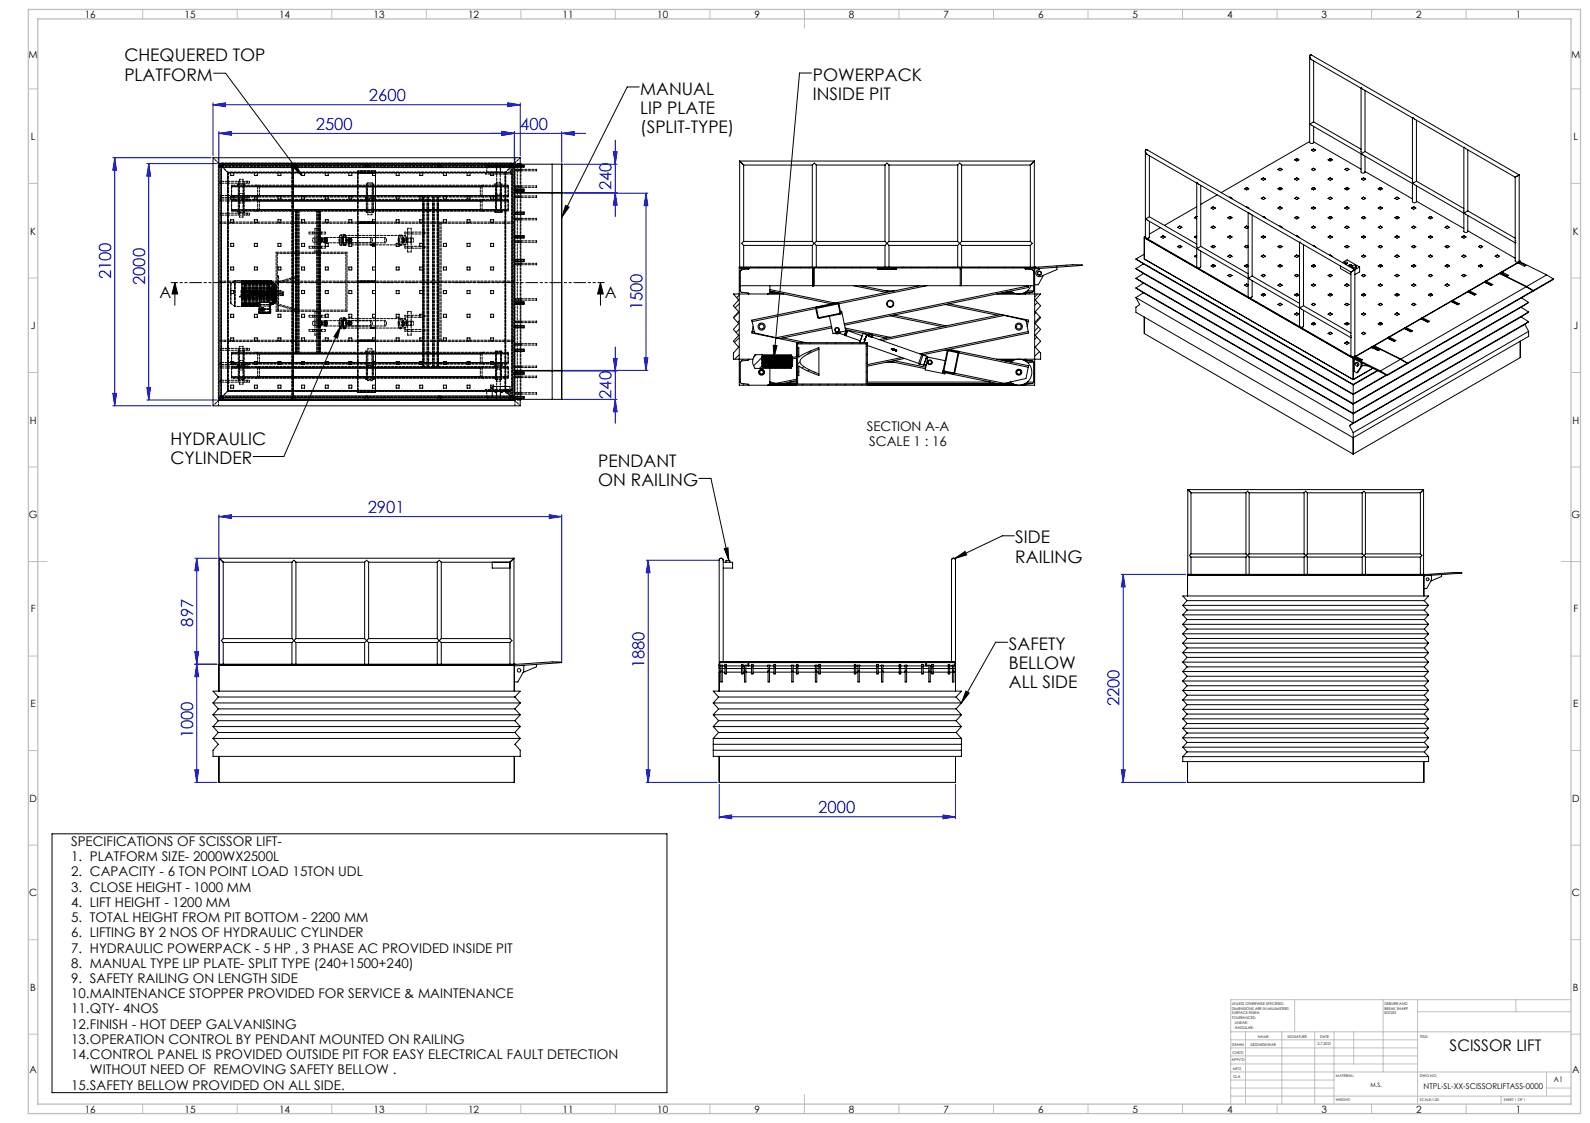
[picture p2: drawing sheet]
<svg xmlns="http://www.w3.org/2000/svg" width="841mm" height="594mm" viewBox="0 0 841 594" stroke-linecap="round" stroke-linejoin="round" font-family="sans-serif">
<defs><g id="words">
<g font-size="9.2">
<text x="66" y="32">CHEQUERED TOP</text>
<text x="66" y="43">PLATFORM</text>
<text x="430" y="43">POWERPACK</text>
<text x="339" y="50">MANUAL</text>
<text x="430" y="53">INSIDE PIT</text>
<text x="339" y="60">LIP PLATE</text>
<text x="339" y="70">(SPLIT-TYPE)</text>
<text x="90" y="235">HYDRAULIC</text>
<text x="90" y="245">CYLINDER</text>
<text x="316" y="247">PENDANT</text>
<text x="316" y="257">ON RAILING</text>
<text x="537" y="287">SIDE</text>
<text x="537" y="298">RAILING</text>
<text x="534" y="344">SAFETY</text>
<text x="534" y="354">BELLOW</text>
<text x="534" y="364">ALL SIDE</text>
</g>
<g font-size="8.8" fill="#00f">
<text x="195" y="53">2600</text>
<text x="167" y="69">2500</text>
<text x="275" y="69">400</text>
<text x="324" y="101" transform="rotate(-90 324 101)">240</text>
<text x="59" y="148" transform="rotate(-90 59 148)">2100</text>
<text x="77" y="151" transform="rotate(-90 77 151)">2000</text>
<text x="340" y="164" transform="rotate(-90 340 164)">1500</text>
<text x="324" y="211" transform="rotate(-90 324 211)">240</text>
<text x="194" y="271">2901</text>
<text x="102" y="331" transform="rotate(-90 102 331)">897</text>
<text x="341" y="353" transform="rotate(-90 341 353)">1880</text>
<text x="592" y="374" transform="rotate(-90 592 374)">2200</text>
<text x="102" y="391" transform="rotate(-90 102 391)">1000</text>
<text x="433" y="430">2000</text>
</g>
<g font-size="8.5">
<text x="84" y="158">A</text>
<text x="320" y="158">A</text>
<text x="767" y="556">SCISSOR LIFT</text>
</g>
<g font-size="7.1">
<text x="458" y="228">SECTION A-A</text>
<text x="460" y="236">SCALE 1 : 16</text>
<text x="38" y="447">SPECIFICATIONS OF SCISSOR LIFT-</text>
<text x="38" y="455">1. PLATFORM SIZE- 2000WX2500L</text>
<text x="38" y="464">2. CAPACITY - 6 TON POINT LOAD 15TON UDL</text>
<text x="38" y="472">3. CLOSE HEIGHT - 1000 MM</text>
<text x="38" y="480">4. LIFT HEIGHT - 1200 MM</text>
<text x="38" y="488">5. TOTAL HEIGHT FROM PIT BOTTOM - 2200 MM</text>
<text x="38" y="496">6. LIFTING BY 2 NOS OF HYDRAULIC CYLINDER</text>
<text x="38" y="504">7. HYDRAULIC POWERPACK - 5 HP , 3 PHASE AC PROVIDED INSIDE PIT</text>
<text x="38" y="512">8. MANUAL TYPE LIP PLATE- SPLIT TYPE (240+1500+240)</text>
<text x="38" y="520">9. SAFETY RAILING ON LENGTH SIDE</text>
<text x="38" y="528">10.MAINTENANCE STOPPER PROVIDED FOR SERVICE &amp; MAINTENANCE</text>
<text x="38" y="536">11.QTY- 4NOS</text>
<text x="38" y="544">12.FINISH - HOT DEEP GALVANISING</text>
<text x="38" y="552">13.OPERATION CONTROL BY PENDANT MOUNTED ON RAILING</text>
<text x="38" y="560">14.CONTROL PANEL IS PROVIDED OUTSIDE PIT FOR EASY ELECTRICAL FAULT DETECTION</text>
<text x="48" y="568">WITHOUT NEED OF REMOVING SAFETY BELLOW .</text>
<text x="38" y="576">15.SAFETY BELLOW PROVIDED ON ALL SIDE.</text>
</g>
<g font-size="5.3">
<text x="45" y="9">16</text>
<text x="98" y="9">15</text>
<text x="148" y="9">14</text>
<text x="198" y="9">13</text>
<text x="248" y="9">12</text>
<text x="298" y="9">11</text>
<text x="348" y="9">10</text>
<text x="399" y="9">9</text>
<text x="449" y="9">8</text>
<text x="499" y="9">7</text>
<text x="549" y="9">6</text>
<text x="599" y="9">5</text>
<text x="649" y="9">4</text>
<text x="699" y="9">3</text>
<text x="749" y="9">2</text>
<text x="802" y="9">1</text>
<text x="15" y="31">M</text>
<text x="831" y="31">M</text>
<text x="16" y="74">L</text>
<text x="832" y="74">L</text>
<text x="16" y="124">K</text>
<text x="832" y="124">K</text>
<text x="16" y="174">J</text>
<text x="832" y="174">J</text>
<text x="16" y="224">H</text>
<text x="832" y="224">H</text>
<text x="15" y="274">G</text>
<text x="831" y="274">G</text>
<text x="16" y="324">F</text>
<text x="832" y="324">F</text>
<text x="16" y="374">E</text>
<text x="832" y="374">E</text>
<text x="16" y="424">D</text>
<text x="832" y="424">D</text>
<text x="15" y="474">C</text>
<text x="831" y="474">C</text>
<text x="16" y="524">B</text>
<text x="832" y="524">B</text>
<text x="16" y="568">A</text>
<text x="832" y="568">A</text>
<text x="45" y="588">16</text>
<text x="98" y="588">15</text>
<text x="148" y="588">14</text>
<text x="198" y="588">13</text>
<text x="248" y="588">12</text>
<text x="298" y="588">11</text>
<text x="348" y="588">10</text>
<text x="399" y="588">9</text>
<text x="449" y="588">8</text>
<text x="499" y="588">7</text>
<text x="549" y="588">6</text>
<text x="599" y="588">5</text>
<text x="649" y="588">4</text>
<text x="699" y="588">3</text>
<text x="749" y="588">2</text>
<text x="802" y="588">1</text>
</g>
<text font-size="4.2" x="753" y="576">NTPL-SL-XX-SCISSORLIFTASS-0000</text>
<text font-size="3.9" x="822" y="573">A1</text>
<text font-size="3.2" x="725" y="575">M.S.</text>
<g font-size="2">
<text x="652" y="532">UNLESS OTHERWISE SPECIFIED:</text>
<text x="732" y="531">DEBURR AND</text>
<text x="732" y="534">BREAK SHARP</text>
<text x="652" y="534">DIMENSIONS ARE IN MILLIMETERS</text>
<text x="652" y="537">SURFACE FINISH:</text>
<text x="652" y="539">TOLERANCES:</text>
<text x="732" y="536">EDGES</text>
<text x="653" y="542">LINEAR:</text>
<text x="653" y="544">ANGULAR:</text>
<text x="665" y="549">NAME</text>
<text x="681" y="549">SIGNATURE</text>
<text x="698" y="549">DATE</text>
<text x="751" y="549">TITLE:</text>
<text x="652" y="553">DRAWN</text>
<text x="652" y="557">CHK'D</text>
<text x="661" y="553">SIDDHESHWAR</text>
<text x="697" y="553">2.7.2021</text>
<text x="651" y="561">APPV'D</text>
<text x="652" y="566">MFG</text>
<text x="653" y="570">Q.A</text>
<text x="707" y="570">MATERIAL:</text>
<text x="751" y="570">DWG NO.</text>
<text x="707" y="583">WEIGHT:</text>
<text x="751" y="583">SCALE:1:20</text>
<text x="795" y="583">SHEET 1 OF 1</text>
</g>
</g></defs>
<g fill="none" stroke="#000" stroke-width=".53">
<path d="M113 39h6l41 54M429 39h-6l-14 150M338 46h-6l-35 69M155 88l1-1 4 6zM299 109l2 1-4 5zM92 150l2 5h-3zM92 150v11M318 150l1 5h-3zM318 150v11M180 172l-1 7-2-1zM180 172l-30 69h-16M409 183h2l-2 6z"/>
<path d="M370 253h6l9 43M383 290h2v6zM505 295l5-3 1 2zM537 283h-7l-25 12M533 340h-6l-18 32M511 366l2 1-4 5zM28 441h325v137h-325z"/>
</g>
<g fill="none" stroke="#00f" stroke-width=".53">
<path d="M113 55l6-1v2zM113 54v28M113 55h162M269 54l6 1-6 1zM275 54v28M116 71l6-1v2zM116 70v16M116 71h194M265 70l7 1-7 1zM266 70l6 1-6 1zM272 70v16M297 71l7-1v2z"/>
<path d="M297 70v16M325 74v41M60 83h52M61 83l1 7h-2zM61 83v132M78 87h37M79 87v125M79 87l1 6h-2zM298 87h28M324 80h2l-1 7zM298 102h28M298 102h45"/>
<path d="M325 102l1 6h-2zM342 102l1 7h-2zM342 102v94M298 196h45M298 196h28M324 190h2l-1 6zM325 184v40M341 189h2l-1 7zM60 215h52M60 208h2l-1 7zM78 212h37M78 205h2l-1 7z"/>
<path d="M298 211h28M325 211l1 7h-2zM116 273l6-1v2zM116 272v79M116 273h181M291 272l6 1-6 1zM297 272v77M103 295h12M104 295v119M104 295l1 7h-2zM342 296h38M343 296l1 7h-2z"/>
<path d="M343 296v118M593 304h34M594 304v110M594 304l1 6h-2zM103 345h2l-1 6zM104 351l1 7h-2zM115 351h-12M103 414h12M103 407h2l-1 7zM342 407h2l-1 7zM342 414h37M380 415v18"/>
<path d="M505 415v18M593 407h2l-1 7zM593 414h34M380 432l7-1v2zM380 432h125M499 431l6 1-6 1z"/>
</g>
<path d="M320 149h-229" fill="none" stroke="#000" stroke-width=".53" stroke-dasharray="6.3 1.3 1.3 1.3 1.3 1.3" stroke-dashoffset="2.9"/>
<g fill="none" stroke="#c0c0c0" stroke-width=".53">
<path d="M75 5v5M125 5v5M175 5v5M225 5v5M275 5v5M325 5v5M375 5v5M425 5v10M475 5v5M525 5v5M575 5v5M625 5v5"/>
<path d="M675 5v5M725 5v5M775 5v5M15 47h5M831 47h5M15 97h5M831 97h5M15 147h5M831 147h5M15 197h5M831 197h5M15 247h5"/>
<path d="M831 247h5M15 297h10M826 297h10M15 347h5M831 347h5M15 397h5M831 397h5M15 447h5M831 447h5M15 497h5M831 497h5M685 529v17"/>
<path d="M732 529v38M750 529v55M750 535h81M802 529v6M831 529h-180v55M15 547h5M651 546h180M651 559h99M651 554h99M651 550h99M659 546v38M678 546v38"/>
<path d="M695 546v38M706 546v38M716 546v17M831 547h5M425 579v10M651 580h180M651 563h99M651 576h55M651 571h55M651 567h180M794 580v4M818 576h13"/>
<path d="M818 567v13M75 584v5M125 584v5M175 584v5M225 584v5M275 584v5M325 584v5M375 584v5M475 584v5M525 584v5M575 584v5M625 584v5"/>
<path d="M675 584v5M725 584v5M775 584v5"/>
</g>
<path d="M15 5h821v584h-821zM20 10h811v574h-811z" fill="none" stroke="#c0c0c0" stroke-width=".7"/>
<g fill="#000">
<path d="M155 88l1-1 4 6zM299 109l2 1-4 5zM180 172l-1 7-2-1zM505 295l5-3 1 2zM383 290h2v6zM511 366l2 1-4 5zM409 183h2l-2 6z"/>
<path d="M318 150l1 5h-3zM92 150l2 5h-3z"/>
</g>
<g fill="#00f">
<path d="M113 55l6-1v2zM269 54l6 1-6 1zM380 432l7-1v2zM499 431l6 1-6 1z"/>
<path d="M265 70l7 1-7 1zM116 71l6-1v2z"/>
<path d="M291 272l6 1-6 1zM116 273l6-1v2z"/>
<path d="M103 407h2l-1 7zM104 351l1 7h-2zM342 407h2l-1 7zM343 296l1 7h-2zM593 407h2l-1 7zM594 304l1 6h-2z"/>
<path d="M324 80h2l-1 7zM325 102l1 6h-2z"/>
<path d="M104 295l1 7h-2zM103 345h2l-1 6zM79 87l1 6h-2zM78 205h2l-1 7zM342 102l1 7h-2zM341 189h2l-1 7zM324 190h2l-1 6zM325 211l1 7h-2zM61 83l1 7h-2zM60 208h2l-1 7z"/>
<path d="M266 70l6 1-6 1zM297 71l7-1v2z"/>
</g>
<g fill="none" stroke="#000" stroke-width=".53">
<path d="M693 30v45l1 1 1-1v-8M694 29a1.1 1.1 0 0 0-2 1 1.1 1.1 0 0 0 1 1l1 1M694 29a1.1 1.1 0 0 0-1 1 1.1 1.1 0 0 0 1 1v1M694 32l26 15M694 29l110 64M695 32v32M720 47v34M720 47l27 15M722 48v32M606 80v46h1l1-1v-8M607 79a1.1 1.1 0 0 0-1 1 1.1 1.1 0 0 0 1 2M607 79a1.2 1.2 0 0 0-1 1 1.2 1.2 0 0 0 1 2"/>
<path d="M607 79l110 64M693 75l-47 27M694 79h1h1l-1 1zM695 79h.1M695 64l-1 1a.8 .8 0 0 0-1 0 .8 .8 0 0 0 1 1l26 15M695 64l25 15M695 75l25 14M747 62v35M747 62l27 16M749 64v32M774 78l1 35M774 78l27 16"/>
<path d="M776 79v33M116 87h156v125h-156zM116 87h1h-1l1 2-1-1zM117 89h154M122 91h2v2h-2zM135 91h1v2h-1zM147 91h2v2h-2zM160 91h1v2h-1zM172 91h2v2h-2zM185 91h1v2h-1zM197 91h2v2h-2zM210 91h1v2h-1z"/>
<path d="M222 91h2v2h-2zM235 91h1v2h-1zM247 91h2v2h-2zM260 91h1v2h-1zM271 87l1 1-1 1 1-1zM272 100h1v1M272 87h5v1h-5v12M273 87v1M274 87h1M274 88h.1M275 87v-4h-162v132h162v-3M275 88h.1"/>
<path d="M277 87v1h-5M292 87v15M297 87h.1M297 87v15M297 87h-25M391 85l2 2M391 85h156M391 85v56M393 87h37M393 87v41M430 87a1 1 0 0 1 1-1 1 1 0 0 1 1 1M430 87v41"/>
<path d="M432 87h36M432 87v41M468 87a1.1 1.1 0 0 1 1-1 1.1 1.1 0 0 1 1 1M468 87v41M470 87h37M470 87v41M507 87a1 1 0 0 1 1-1 1 1 0 0 1 1 1M507 87v41M509 87h36M509 87v41M545 87v41M547 85l-2 2"/>
<path d="M547 85v56M607 82l26 15M608 82v33M633 97v34M633 97l27 16M635 98v32M658 100l1-1 2 1h-2zM659 99h.1M659 99l1 1M659 99l-1 1M667 95l1-1 1 1h-1zM668 94h.1"/>
<path d="M668 94l1 1M676 100l1-1 1 1h-1zM676 90l1-1 1 1h-1zM677 99h.1M677 89h.1M685 95l1-1 1 1h-1zM685 85l1-1 1 1h-1zM686 84h.1M686 94h.1M694 100l1-1 1 1h-1zM694 90l1-1 1 1h-1zM695 99h.1"/>
<path d="M695 89h.1M702 95l2-1 1 1h-1zM702 85l2-1 1 1h-1zM704 84h.1M704 94h.1M711 100l1-1 2 1h-2zM711 90l1-1 2 1h-2zM712 99h.1M712 89h.1M712 99l1 1M712 89l1 1M720 81v10l1 1 1-1v-8"/>
<path d="M720 95l1-1 1 1h-1zM720 81l27 16M720 81h.1M721 94h.1M722 80l-2 1M722 80l25 15M722 91l25 14M729 100l1-1 1 1h-1zM730 99h.1M747 97v10h1h1v-9M747 97l27 16M747 97h.1"/>
<path d="M749 96l-2 1M749 96l25 14M801 94v34M804 93l-3 1M804 93v45l-1 1-2-1v-10M122 104h2v1h-2zM122 116h2v2h-2zM135 104h1v1h-1zM135 116h1v2h-1zM147 104h2v1h-2zM147 116h2v2h-2zM160 104h1v1h-1z"/>
<path d="M160 116h1v2h-1zM172 104h2v1h-2zM172 116h2v2h-2zM185 104h1v1h-1zM185 116h1v2h-1zM197 104h2v1h-2zM197 116h2v2h-2zM210 104h1v1h-1zM210 116h1v2h-1zM222 104h2v1h-2zM222 116h2v2h-2zM235 104h1v1h-1z"/>
<path d="M235 116h1v2h-1zM247 104h2v1h-2zM247 116h2v2h-2zM260 104h1v1h-1zM260 116h1v2h-1zM272 112h5v1h-5M273 112v1M273 100h4v1h-5v1h25M274 101h.1M274 102h.1M274 112h.1M274 113h.1"/>
<path d="M275 101h.1M275 102h.1M275 112h.1M275 113h.1M277 100l-5 1M292 102v94M297 102h.1M297 102v94M297 102h-25v10h5v1h-5v12h5v1h-5v11h5v1h-5v22h5v1h-5v11h5v1h-5v12h5v1h-5v10h25M608 115h-1a.8 .8 0 0 0-1 0 .8 .8 0 0 0 1 1l26 16M608 115l25 14M624 120h.1"/>
<path d="M633 115h.1M633 115h-1l1 1M633 109l-17 10M641 110l1-1 1 1-1 1zM642 109h.1M642 120h.1M644 103l-9 5M649 115h2h1l-1 1zM651 115h.1M651 104v1M651 104h-1M651 104h.1"/>
<path d="M659 120h-1l1 1 1-1M659 120h1M659 109l1 1M659 109v1M659 109h.1M659 120h.1M659 120h-1M660 113l1 34M660 113l27 15M662 114v32M667 105l1-1 1 1-1 1zM668 115h.1"/>
<path d="M668 115h1zM668 104h.1M668 104l1 1M676 110l1-1 1 1-1 1zM677 120h1M677 120h.1M677 109h.1M685 115h1h1l-1 1zM685 105l1-1 1 1-1 1zM686 115h.1M686 104h.1M694 110l1-1 1 1-1 1z"/>
<path d="M695 109h.1M695 120h.1M702 115h2h1l-1 1zM702 105l2-1 1 1-1 1zM704 115h.1M704 104h.1M711 110l1-1 2 1-2 1zM712 109h.1M712 120h.1M712 120h1M712 109l1 1M720 115h1h1l-1 1z"/>
<path d="M720 105l1-1 1 1-1 1zM721 115h.1M721 104h.1M729 110l1-1 1 1-1 1zM730 109h.1M730 120h.1M738 115h1h1l-1 1zM738 105l1-1 1 1-1 1zM739 115h.1M739 104h.1M747 110l1-1 1 1-1 1zM748 109h.1"/>
<path d="M748 120h.1M749 106l25 15M756 115h1h1l-1 1zM757 115h.1M757 115h1M765 120h.1M774 113v10h1l1-1v-8M775 113l26 15M775 113h-1M776 112l-1 1M776 112l25 14M122 129h2v1h-2z"/>
<path d="M135 129h1v1h-1zM147 129h2v1h-2zM160 129h1v1h-1zM172 129h2v1h-2zM185 129h1v1h-1zM197 129h2v1h-2zM210 129h1v1h-1zM222 129h2v1h-2zM235 129h1v1h-1zM247 129h2v1h-2zM260 129h1v1h-1zM272 125h5v1h-5"/>
<path d="M272 137h5v1h-5M273 125v1M273 137v1M274 125h.1M274 126h.1M274 137h.1M274 138h.1M275 125h.1M275 126h.1M275 137h.1M275 138h.1M393 128a1 1 0 0 0-1 1 1 1 0 0 0 1 1"/>
<path d="M393 128h37M393 130h37M393 130v11M430 128l1 1M430 130v11M431 129l1 1M431 129l-1 1M432 128l-1 1M432 128h36M432 130h36M432 130v11M468 128l1 1"/>
<path d="M468 130v11M469 129l1 1M469 129l-1 1M470 128l-1 1M470 128h37M470 130h37M470 130v11M507 128l1 1M507 130v11M508 129l1 1M508 129l-1 1M509 128l-1 1"/>
<path d="M509 130v11M509 128h36M509 130h36M545 128a1.1 1.1 0 0 1 1 1 1.1 1.1 0 0 1-1 1M545 130v11M601 137l4 3M601 137l115 66M605 140l111 64 13-8M605 140l-4 2M605 125v12l111 64M605 134l-4 3M605 125l111 64"/>
<path d="M605 126l111 63M606 125h-1M614 120l-6 4M614 125h1h1l-1 1zM615 125h1M615 125h-1M615 125h.1M623 130h1h1l-1 1zM623 120h1h1l-1 1zM624 130h.1M633 135l-1 1h1M633 135h.1"/>
<path d="M633 125h-1l1 1M633 125h.1M633 132v9l1 1 1-1v-8M633 131v1M633 131l27 16M635 130l-2 1M635 130l25 15M641 130h1h1l-1 1zM641 120h1h1l-1 1zM642 130h.1M649 136l2-1 1 1h-1zM649 125h2h1l-1 1z"/>
<path d="M651 125h.1M651 135h.1M659 130h-1l1 1h1M659 130h1M659 130h.1M659 130h-1M667 125h1h1l-1 1zM667 136l1-1 1 1h-1zM668 125h1M668 125h.1M668 135h.1M668 135l1 1"/>
<path d="M676 130h1h1l-1 1zM677 130h.1M685 136l1-1 1 1h-1zM686 125h1M686 125h.1M686 135h.1M687 128l1 35M687 128l28 16M689 129v33M694 120h1h1l-1 1zM695 130h.1M695 130l1 1"/>
<path d="M702 125h2h1l-1 1zM704 135v1M704 135h-1M704 125h.1M704 135h.1M710 139l3-2 6 4M711 120h1h2l-2 1zM711 130h1h2l-2 1zM711 139l1 1 1-1M712 130h.1M712 130h1M720 136l1-1 1 1h-1z"/>
<path d="M720 125h1h1l-1 1zM721 125h.1M721 135h.1M729 120h1h1l-1 1zM729 130h1h1l-1 1zM730 130h.1M738 136l1-1 1 1h-1zM738 125h1h1l-1 1zM739 125h.1M739 135h.1M747 130h1h1l-1 1zM747 120h1h1l-1 1z"/>
<path d="M748 130h.1M756 125h1h1l-1 1zM756 136l1-1 1 1h-1zM757 135l1 1M757 125h.1M757 135h.1M757 125h1M764 130h1h2l-2 1zM764 120h1h2l-2 1zM765 130h.1M773 136l1-1 1 1h-1zM773 125h1h1l-1 1z"/>
<path d="M774 125h.1M774 135h.1M776 122l25 15M782 130h1h1l-1 1zM783 130h.1M791 136l1-1 1 1h-1zM792 135h.1M803 139h.1M804 138h.1M804 139l14 6M804 139l3 1-1 1-3-2M804 139h.1"/>
<path d="M804 139h-1M804 138l-88 51M122 141h2v2h-2zM122 154h2v1h-2zM135 141h1v2h-1zM135 154h1v1h-1zM147 141h2v2h-2zM147 154h2v1h-2zM160 141h1v2h-1zM160 154h1v1h-1zM172 141h2v2h-2zM172 154h2v1h-2z"/>
<path d="M185 141h1v2h-1zM185 154h1v1h-1zM197 141h2v2h-2zM197 154h2v1h-2zM210 141h1v2h-1zM210 154h1v1h-1zM222 141h2v2h-2zM222 154h2v1h-2zM235 141h1v2h-1zM235 154h1v1h-1zM247 141h2v2h-2zM247 154h2v1h-2z"/>
<path d="M260 141h1v2h-1zM260 154h1v1h-1zM272 160h5v1h-5M273 160v1M274 160h.1M275 160h.1M391 156l-1 1M391 142h156M392 147h-1M392 143v11l4 1M392 143h.1M396 142l-4 1"/>
<path d="M396 142h.1M396 155h.1M397 141l-1 1M401 141v1M407 155h5M407 155h3M407 151v4h-1M407 154l33 7M407 153l35 7M410 141v1M415 155h-27l3 4-3 3 3 3-3 3 3 3-3 3 3 3-3 4 3 3-3 3v3h10M415 141l-1 1"/>
<path d="M424 141l-1 1M428 141v1M430 142v9M430 148v1M437 141v1M442 141l-1 1M451 141l-1 1M451 151l18 4M455 141v1M455 151l16 3M464 141v1M464 142h10"/>
<path d="M469 154h4M469 141l-1 1M478 141l-1 1M482 141v1M486 151l-43 9M490 151l-46 10M491 141v1M496 141l-1 1M505 141l-1 1M508 142v9M509 151h-1M509 142l-1 1"/>
<path d="M509 142v9M509 141v1M518 141v1M523 141l-1 1M527 155h23l-2 4 2 3-2 3 2 3-2 3 2 3-2 3 2 4-2 3M530 155h6M532 155h3M532 141l-1 1M536 141v1M542 155h1M542 142h1zM542 155h.1"/>
<path d="M542 155h4M543 155h-1M543 142l3 1M543 154h4M544 151v1l-97 20M544 151h.1M544 151l-97 20M545 141l-1 1M545 155h-1M545 151a7 7 0 0 1-10 3M546 143h1M546 155h-3"/>
<path d="M547 154l-1 1M547 151h-155l-1 1M547 143v11M547 153h.1M547 144h.1M547 141v63h-156v-63h157M547 141l25-1-25 2zM549 160l-2 2M549 155l-2 2M550 141l-1 1M552 146l-3 5h-2M559 141v2l-8 3a1.9 1.9 0 0 1-3-1 1.9 1.9 0 0 1 2-2v-1"/>
<path d="M559 141h-1M564 140l-1 1M601 142l115 66 17-10M601 142l4 3M601 147l115 67 93-54M601 147l4 3M601 152l115 67 93-54M601 152l4 3M601 157l115 67M601 157l2 4-2 2v2l115 67 93-54v-3M605 145l111 64 17-11M605 145l-4 2"/>
<path d="M605 150l111 64 89-51M605 150l-4 2M605 155l111 64 89-51M605 155l-4 2M641 141l1-1 1 1h-1zM642 140h.1M649 146l2-1 1 1h-1zM651 145h.1M659 140h.1M659 150l-1 1 1 1 1-1M659 140l-1 1h1h1M659 150l-1 1"/>
<path d="M659 150l1 1M659 140l1 1M659 150h.1M659 140l-1 1M660 147v10h1h1v-9M661 147h-1M661 147l26 16M662 146l-1 1M662 146l25 14M667 156l1-1 1 1-1 1zM667 146l1-1 1 1h-1zM668 155h.1"/>
<path d="M668 155l1 1M668 145l1 1M668 145h.1M676 141l1-1 1 1h-1zM676 151l1-1 1 1-1 1zM677 140h.1M677 150h.1M685 156l1-1 1 1-1 1zM685 146l1-1 1 1h-1zM686 155h.1M686 145h.1M694 151l1-1 1 1-1 1z"/>
<path d="M694 141l1-1 1 1h-1zM695 140h.1M695 150h.1M702 146l2-1 1 1h-1zM702 156l2-1 1 1-1 1zM704 155h.1M704 145h.1M709 141v1l6 3M711 151l1-1 2 1-2 1zM712 150h.1M712 150l1 1M714 140v1l1-1"/>
<path d="M715 144v35M715 141v1h1h1v-1M715 141l1-1a.8 .8 0 0 1 1 1 .8 .8 0 0 1 0 1 .8 .8 0 0 1-1-1zM717 143l-2 1M717 143v45l-1 1-1-1v-9M719 141l-2 2M719 141v3l-2 1M720 156l1-1 1 1-1 1zM720 146l1-1 1 1h-1zM721 155h.1M721 145h.1M729 151l1-1 1 1-1 1z"/>
<path d="M729 141l1-1 1 1h-1zM730 140h.1M730 150h.1M738 156l1-1 1 1-1 1zM738 146l1-1 1 1h-1zM739 155h.1M739 145h.1M747 141l1-1 1 1h-1zM747 151l1-1 1 1-1 1zM748 140h.1M748 150h.1M756 156l1-1 1 1-1 1z"/>
<path d="M756 146l1-1 1 1h-1zM757 155h.1M757 145l1 1M757 155l1 1M757 145h.1M764 151l1-1 2 1-2 1zM764 141l1-1 2 1h-2zM765 140h.1M765 150h.1M768 159h.1M768 159v1M768 159l4 2h-1l-3-2"/>
<path d="M769 159h-1M769 160h-1M769 160l2 1M769 159v1M773 146l1-1 1 1h-1zM774 145h.1M776 154h1M777 154v1M777 154l4 2h-1l-4-2M777 154h.1M777 155h.1M777 155l3 1"/>
<path d="M777 154h-1M778 155l2 1M780 156h.1M782 141l1-1 1 1h-1zM783 140h.1M785 149h1M785 149h.1M786 149v1M786 149l4 1-1 1M786 149h.1M786 149l3 2M786 149h-1"/>
<path d="M786 150l3 1M789 151h.1M789 151l-4-2-8 5M793 145l14 7M793 145h.1M793 145l4 1M794 144h1M794 144h.1M795 144v1M795 145h.1M795 144l3 2h-1M795 144h.1"/>
<path d="M795 144h-1M797 146h.1M805 158l4 2M807 152l-66 38M807 152l4 2M809 160l-4 3M811 154h.1M811 154l-66 38M818 145l-11 7M818 145l4 3M822 148l-11 6M122 166h2v2h-2z"/>
<path d="M122 179h2v1h-2zM135 166h1v2h-1zM135 179h1v1h-1zM147 166h2v2h-2zM147 179h2v1h-2zM160 166h1v2h-1zM160 179h1v1h-1zM172 166h2v2h-2zM172 179h2v1h-2zM185 166h1v2h-1zM185 179h1v1h-1zM197 166h2v2h-2z"/>
<path d="M197 179h2v1h-2zM210 166h1v2h-1zM210 179h1v1h-1zM222 166h2v2h-2zM222 179h2v1h-2zM235 166h1v2h-1zM235 179h1v1h-1zM247 166h2v2h-2zM247 179h2v1h-2zM260 166h1v2h-1zM260 179h1v1h-1zM272 172h5v1h-5"/>
<path d="M273 172v1M274 161h.1M274 172h.1M274 173h.1M275 161h.1M275 172h.1M275 173h.1M391 161l-2 2M391 174l-2 2M391 165l-3 3M391 179l-3 2M391 170h-1"/>
<path d="M398 175v1l24 5M398 170l1 6 12 3M398 175l1 1M398 173v2M414 179l12 2M431 163l1 5h1l11-2M431 163l-33 7M432 162l-1 1M432 162l-34 7v1M432 164v1M435 162h-1M439 167h-1"/>
<path d="M439 167l2 9 6-1M440 173l-29 6M440 173l-28 6h-1M443 160l1 1M443 160l-11 2M443 161v-1l-11 3M443 161l1 5-11 2-1-5M443 161l-11 2M444 161l1 4M444 162h.1M444 176h-2M444 176l3 1"/>
<path d="M444 176h.1M445 165l2 10M445 176h-1M445 165l-1 1M445 165v1h-1M447 177h.1M447 174l24 4M447 174l13 3M447 175h1M447 177v1M447 178l8 2M447 175v2"/>
<path d="M447 175h.1M448 175l-1 2M448 175h-1M448 175h.1M448 175l-1 3M448 175l8 3M456 176l-1 5M456 176l2 1M457 180h.1M458 179h-1v1M458 179h.1M458 179l-1 1"/>
<path d="M458 177h.1M458 177v2M459 178l-1-1-1 4v-1M459 178h2M459 177l2 1M459 177v1M460 177h1M460 177h-1M461 178h.1M461 178l27 10M461 177h.1M461 177l8 2"/>
<path d="M461 177v1M471 167l28 6M473 167l27 5M500 161l28 6M502 161l42 8v1M531 167l-2-1-64 14M531 167l12 2 1 6M531 167l-65 13M543 170h1M544 175v1l-42 9M544 170l-1 3M544 175l-57 12"/>
<path d="M548 165l-1 1M548 178l-1 1M549 173l-2 2M550 168l-3 3M605 168v8l111 64M676 161l1-1 1 1-1 1zM677 160l1 1M677 160l-1 1M677 160h.1M685 166h1h1l-1 1zM686 166h.1M687 163v10h1h1v-9"/>
<path d="M688 163h-1M688 163l27 16M689 162l-1 1M689 162l26 14M694 161l1-1 1 1-1 1zM694 171h1h1l-1 1zM695 171h.1M695 160h.1M695 160l1 1M695 160l-1 1M702 166h2h1l-1 1zM702 176h2h1l-1 1z"/>
<path d="M704 166h.1M704 176h.1M711 161l1-1 2 1-2 1zM711 171h1h2l-2 1zM712 171h.1M712 160l-1 1M712 160h.1M712 171h1M712 160l1 1M720 176h1h1l-1 1zM720 166h1h1l-1 1zM721 166h.1"/>
<path d="M721 176h.1M729 161l1-1 1 1-1 1zM729 171h1h1l-1 1zM730 171h.1M730 160l-1 1M730 160l1 1M730 160h.1M734 179h.1M735 178l3 2-1 1-3-2-7 4M735 178h.1M735 179h.1M735 179l3 2"/>
<path d="M735 179h-1M735 179l3 1M737 180h.1M738 166h1h1l-1 1zM739 166h.1M743 174l-8 4M743 173v1M743 174h.1M744 173l3 2h-1l-3-1M744 173h.1M744 173h-1M744 174h.1"/>
<path d="M744 174l2 1M744 173l-1 1M744 173v1M745 175h.1M746 175h.1M747 161l1-1 1 1-1 1zM748 160l-1 1M748 160l1 1M748 160h.1M752 169l-8 4M752 169l3 1M752 168v1"/>
<path d="M752 169h.1M752 168l4 2h-1M752 168h.1M753 169h-1M753 169l2 1M753 168l-1 1M753 168h-1M753 168v1M754 170h.1M771 161h.1M805 163l4 2M805 168l4 2"/>
<path d="M807 172l-93 53M807 172l2 3M809 165l-4 3M809 170l-93 54M809 170l-2 2M809 175l-93 54M122 191h2v2h-2zM135 191h1v2h-1zM147 191h2v2h-2zM160 191h1v2h-1zM172 191h2v2h-2zM185 191h1v2h-1z"/>
<path d="M197 191h2v2h-2zM210 191h1v2h-1zM222 191h2v2h-2zM235 191h1v2h-1zM247 191h2v2h-2zM260 191h1v2h-1zM272 185h5v1h-5M272 197l5 1M272 198v12h5v1h-5M273 185v1M273 197v1h-1M274 185h.1"/>
<path d="M274 186h.1M274 196h.1M274 197h.1M275 185h.1M275 186h.1M275 196h.1M275 197h.1M292 196v15M297 196h.1M297 196v15M297 196h-25v1h5v1h-4M391 183v1"/>
<path d="M391 188l-2 2M392 192h-1M392 192v10l4 1v1M392 191v1M393 190l-1 1M396 190v1h-4M399 188l-1 3 1 4M399 195h.1M399 188h.1M399 188h4v7h-4M400 188l-1 1M403 189l-4 4"/>
<path d="M403 193l-1 2M403 192h16h-16M403 190h16h-16M403 194h16zM403 189h16h-16M403 193h16h-16M403 192h16M403 191h16M403 189h16M403 188h16zM404 193h-1M404 189h-1"/>
<path d="M404 192h.1M404 188h.1M405 192h.1M406 191h.1M406 190h.1M407 195h-1M407 190h-1M407 190v1M407 191h5M407 191v11l-1 2M407 194h.1M407 189h.1"/>
<path d="M408 189h.1M408 193h.1M409 192h.1M409 188h.1M410 192h-1M410 191l-3 1M410 192h-3M410 191h.1M411 195h.1M411 190h.1M412 189h.1M412 194h.1"/>
<path d="M413 189h-1M413 193h-1M413 188h.1M413 192h.1M414 190l-3 1M414 191l-3 1M414 192h.1M415 191h.1M415 195h.1M416 190h-1M416 189h.1M416 194h.1"/>
<path d="M417 193h.1M417 189h.1M417 189l-3 1M417 190l-2 1M418 188h.1M418 192h.1M419 192h-1M419 195h-16M419 195h.1M419 189h.1M419 191h.1M419 191h-16"/>
<path d="M419 192h.1M421 184h2v5l10-5v1M421 182h38M421 189h-3M421 189l-3 1M422 184h-1h1M422 182v21h36v-21M423 196l-2 2M423 187l-2 2 1-1M423 191l-2 2h1M424 181v1M425 194l-1 1"/>
<path d="M428 196h-1M429 181l-1 1M429 185l-2 2M431 197l-1 1M433 185l-7 3a3 3 0 0 0-3 3 3 3 0 0 0 2 3l8 4M433 198v1l-10-5v5h-2M433 185v13M438 181l-1 1M442 181v1M451 181v1M456 181l-1 1M459 192h-1"/>
<path d="M459 187l-1 1M459 183h-1M459 196l-1 1M459 183l27 9M469 192h4M471 191l18 4M472 185h.1M472 184v1M472 185h1M473 185h.1M473 185h-1M473 185h1"/>
<path d="M473 191l17 3M474 185h-1M474 185h.1M477 189l-18 4M478 190l-19 4M486 192h1M487 192l2 1M488 188h.1M488 188l-2 4M488 188l-1 4M488 188h2M489 193h.1"/>
<path d="M489 193h1M490 189h1M490 188l-1 5M491 189l-2 7 11 2v-1M491 189l9 2M499 196v1M499 196l5 2 1-1M499 196l6 1M499 197l5 1M500 185h1M500 190v1M501 185l-2 11"/>
<path d="M501 185l-13 3M501 186h6v1M501 186l-2 10M501 186l6 1M502 185h-1M502 185l42 8v1M503 197l-1 1M504 198l25 5h2M505 197l-1 1M505 197l26 6M505 186h.1M506 194l-1 1"/>
<path d="M507 186v1M507 187l-2 10M507 187l37 7M528 190h9M530 191h6M532 191h3M535 192a7 7 0 0 1 9 0 7 7 0 0 1 0 10 7 7 0 0 1-10 0M540 190h2M542 191h1M542 190l1 1M542 190h.1M542 191h4"/>
<path d="M543 191h3M543 192h4M544 194l-1 6-12 3M546 191l1 1M547 192v10M547 193v1M547 197v1M548 184l2 3v3h-23M548 184h-1M550 186l-3 2M550 190h.1M711 181h1h2l-2 1z"/>
<path d="M712 181h1M712 181h.1M716 189v12M716 189v1l18 9M716 189l14 7M716 189h.1M716 189h1M716 190v6l2 1M717 192h1v2l-1-1zM717 192h1h1v1l-1 1M717 189h.1M717 189l4 1-1 1-3-2"/>
<path d="M717 189l2 1M717 189h-1M720 192v2M720 194l-2 3M720 193l4 1M720 194h.1M725 184l-8 5M725 184h1M726 184h.1M726 195l-10 6M726 184h-1M726 183h1l14 7"/>
<path d="M726 183l4 2h-1l-3-1M726 183v1M726 184l3 1M727 183h.1M727 183l14 7M728 185h.1M728 196l-12 7M729 185h.1M730 196l4 2M734 198v1M741 190l-11 6M741 190l3 2"/>
<path d="M741 190l4 2M744 192h.1M744 192l-10 6M744 192l-10 7M744 192h1M745 192h.1M804 180v9l-88 51M116 210l1-1-1 1 1 2-1-1zM117 209h154M122 204h2v1h-2zM135 204h1v1h-1zM147 204h2v1h-2z"/>
<path d="M160 204h1v1h-1zM172 204h2v1h-2zM185 204h1v1h-1zM197 204h2v1h-2zM210 204h1v1h-1zM222 204h2v1h-2zM235 204h1v1h-1zM247 204h2v1h-2zM260 209v-5h10v5M261 204h-1v1M271 209l1 1-1 2 1-2zM272 210h5v1"/>
<path d="M272 211h25M273 210v1M274 211h1M274 210h.1M275 210h.1M297 211h.1M392 201h-1M394 203l-1 1M407 204h14M407 203h14M407 203h4M407 202l4 1"/>
<path d="M414 203h7M418 202h3M421 201l-9 2h-1M421 204v-23h38v23M421 201l-10 2M422 202h-1M425 203l-1 1M429 203v1M434 203l-1 1M438 203v1M443 203l-1 1M447 203v1"/>
<path d="M452 203l-1 1M456 203v1M459 201h-1M459 203h77M459 204h78M459 203h69M459 202h65M531 203h4M540 204h2M542 203h1M542 204h.1M542 203h4"/>
<path d="M543 203l-1 1M543 202h4M546 203h-3M547 202l-1 1M716 203v21M714 225l2 4M716 229v11M716 224l-2 1M628 259l2 2M628 259v56M628 259h125M753 259l-2 2"/>
<path d="M753 259v45M630 261v32M630 261h29M659 261a.8 .8 0 0 1 1-1 .8 .8 0 0 1 1 1M659 261v32M661 261v32M661 261h29M690 261a.8 .8 0 0 1 1-1 .8 .8 0 0 1 0 1M690 261v32M691 261v32M691 261h30M721 261a.8 .8 0 0 1 0-1 .8 .8 0 0 1 1 1"/>
<path d="M721 261v32M722 261v32M722 261h29M751 261v32M116 295l2 2M116 295v56M116 295h156M118 297v41M118 297h36M154 297a1.1 1.1 0 0 1 2-1 1 1 0 0 1 1 1M154 297v41M157 297v41"/>
<path d="M157 297h36M193 297a1.1 1.1 0 0 1 1-1 1.1 1.1 0 0 1 1 1M193 297v41M195 297v41M195 297h36M231 297a1 1 0 0 1 1-1 1 1 0 0 1 1 1M231 297v41M233 297v41M233 297h37M260 297v3h10M270 297v41M272 295l-2 2"/>
<path d="M272 295v56M380 296l1-1 2 1M380 296v58M383 297h4v3h-4M383 296v54M384 297v-1h2v1M503 296l1-1 1 1M503 296v54M505 296v58M630 293a.8 .8 0 0 0-1 1 .8 .8 0 0 0 1 1M630 295h29M630 293h29"/>
<path d="M630 295v9M659 293l1 1M659 295v9M660 294l-1 1M660 294l1 1M661 293l-1 1M661 295h29M661 293h29M661 295v9M690 293l1 1M690 295v9M691 294l-1 1"/>
<path d="M691 294v1M691 293v1M691 295h30M691 293h30M691 295v9M721 293v1M721 295v9M721 294v1M721 294l1 1M722 293l-1 1M722 295h29M722 293h29"/>
<path d="M722 295v9M751 293a.8 .8 0 0 1 1 1 .8 .8 0 0 1-1 1M751 295v9M628 318h125M628 318l-2-3h130l-3 3M628 318l-2 2M628 304h126M628 304h125M753 304v11M753 304l20-1-20 2zM753 318l3 2M756 304h1v3l-2 4h-2"/>
<path d="M762 304l1 1-6 2M118 338a1 1 0 0 0-1 1 1 1 0 0 0 1 1M118 340h36M118 338h36M118 340v11M154 338l1 1M154 340v11M155 339l-1 1M155 339l2 1M157 338l-2 1M157 340h36M157 338h36"/>
<path d="M157 340v11M193 338l1 1M193 340v11M194 339l-1 1M194 339l1 1M195 338l-1 1M195 340h36M195 338h36M195 340v11M231 338l1 1M231 340v11M232 339l-1 1"/>
<path d="M232 339l1 1M233 338l-1 1M233 340h37M233 338h37M233 340v11M270 338a1 1 0 0 1 1 1 1 1 0 0 1-1 1M270 340v11M626 325h130M626 320h130M626 320l2 3M626 330h130M626 325l2 3"/>
<path d="M626 335h130M626 330l2 3M626 335l2 3M628 338h125M628 323h125M628 323l-2 2M628 328h125M628 328l-2 2M628 333h125M628 333l-2 2M628 338l-2 2M753 323l3 2"/>
<path d="M753 328l3 2M753 333l3 2M753 338l3 2M756 320l-3 3M756 325l-3 3M756 330l-3 3M756 335l-3 3M116 352h156M272 351v15M272 351l25-1-25 2zM273 351h-157v15M273 351h.1"/>
<path d="M276 352h1v3l-3 6h-2M284 351v2l-7 3M380 354v2M380 351h1M380 352h1M380 354h1M380 356h1M380 356v10M381 350h15M381 355h1M381 352h2M382 352v9h-1v-9h1"/>
<path d="M382 354h1M382 356h1M383 356h1M383 356v-5h1v5M383 353h1M384 354h8M384 356h8M384 352h8M392 356h1M392 356v-5h1v5M392 353h1M393 354h1"/>
<path d="M393 356h1M393 352h1M394 355h1M394 352h2v-2h-15v2M395 352v9h-1v-9h1M395 354h3M395 356h3M396 351h.1M396 352h.1M396 350h94M398 356h.1M398 356v-5v5"/>
<path d="M398 352h-2v-2h94v2h-2M398 353h.1M398 352h11M398 354h8M398 356h8M406 352h1M406 352v9h1v-9M406 355h1M407 354h2M407 356h2M409 356h1M409 356v-5h1v5"/>
<path d="M409 353h1M410 352h11M410 354h9M410 356h9M419 352h1M419 352v9h1v-9M419 355h1M420 354h1M420 356h1M421 356h1M421 356v-5h1v5M421 353h1"/>
<path d="M422 352h11M422 354h9M422 356h9M431 352h1M431 352v9h1v-9M431 355h1M432 354h1M432 356h1M433 356h1M433 356v-5h1v5M433 353h1M434 354h18"/>
<path d="M434 356h18M434 352h18M452 356h1M452 356v-5h1v5M452 353h1M453 352h11M453 354h1M453 356h1M454 352h1M454 352v9h1v-9M454 355h1M455 354h9"/>
<path d="M455 356h9M464 356h1M464 356v-5h1v5M464 353h1M465 352h11M465 354h1M465 356h1M466 352h1M466 352v9h1v-9M466 355h1M467 354h9M467 356h9"/>
<path d="M476 356h.1M476 356v-5v5M476 353h.1M476 352h12M476 354h3M476 356h3M479 352h1M479 352v9h1v-9M479 355h1M480 354h8M480 356h8M488 356h.1"/>
<path d="M488 356v-5v5M488 353h.1M488 354h3M488 356h3M490 351h.1M490 352h.1M490 350h15M491 352v9h1v-9h-1M491 355h1M492 352h-2v-2h15v2M492 354h1M492 356h1"/>
<path d="M492 352h1M493 356h1M493 356v-5h1v5M493 353h1M494 354h8M494 356h8M494 352h8M502 356h.1M502 356v-5v5M502 353h.1M502 354h2M502 356h2"/>
<path d="M504 352v9h1v-9h-1M504 355h1M504 352h-2M505 354h.1M505 356h.1M505 351h.1M505 352h.1M505 354v2M505 356v10M626 350h130M626 340h130M626 345h130"/>
<path d="M626 340l2 3M626 345l2 3M626 355h130M626 350l2 3M626 355l2 3M628 343h125M628 343l-2 2M628 348h125M628 348l-2 2M628 353h125M628 353l-2 2M628 358h125"/>
<path d="M628 358l-2 2M753 343l3 2M753 348l3 2M753 353l3 2M753 358l3 2M756 340l-3 3M756 345l-3 3M756 350l-3 3M756 355l-3 3M113 378h162M113 372h162M113 372l2 3"/>
<path d="M113 378l2 3M115 375h157M115 375l-2 3M115 369h157M115 369l-2 3M115 369l-2-3h162l-3 3M272 375l3 3M272 369l3 3M275 372l-3 3M275 378l-3 3M377 378h132M377 372h132"/>
<path d="M377 378l3 3M377 372l3 3M380 375h126M380 369h126M380 369l-3-3h132l-3 3M380 369l-3 3M380 375l-3 3M506 369l3 3M506 375l3 3M509 378l-3 3M509 372l-3 3M626 365h130"/>
<path d="M626 365l2 3M626 360h130M626 360l2 3M626 370h130M626 375h130M626 375l2 3M626 370l2 3M628 368h125M628 378h125M628 378l-2 2M628 363h125M628 363l-2 2"/>
<path d="M628 368l-2 2M628 373h125M628 373l-2 2M753 378l3 2M753 363l3 2M753 368l3 2M753 373l3 2M756 365l-3 3M756 360l-3 3M756 375l-3 3M756 370l-3 3M113 391l2 3-2 3v3h162v-3l-3-3 3-3"/>
<path d="M113 391h162M113 384h162M113 384l2 3M115 381h157M115 387h157M115 387l-2 4M115 381l-2 3M272 387l3 4M272 381l3 3M275 384l-3 3M377 391v9h132v-9M377 391h132"/>
<path d="M377 384h132M377 394h132M377 397h132M377 384l3 3M380 381h126M380 387h126M380 381l-3 3M380 387l-3 4M506 381l3 3M506 387l3 4M509 384l-3 3M626 380h130"/>
<path d="M626 385h130M626 380l2 3M626 390h130M626 385l2 3M626 395h130M626 390l2 3M626 395l2 3M628 383h125M628 383l-2 2M628 388h125M628 388l-2 2M628 393h125"/>
<path d="M628 393l-2 2M628 398h125M628 398l-2 2M753 383l3 2M753 388l3 2M753 393l3 2M753 398l3 2M756 380l-3 3M756 385l-3 3M756 390l-3 3M756 395l-3 3M116 400v14h156v-14"/>
<path d="M380 400v14h125v-14M626 400v3h130v-3M626 400h130M628 403v11h125v-11"/>
<circle cx="712" cy="139" r=".6"/>
<circle cx="550" cy="144" r="1.1"/>
<circle cx="550" cy="144" r=".9"/>
<circle cx="714" cy="140" r=".6"/>
<circle cx="403" cy="173" r="1.2"/>
<circle cx="403" cy="173" r="1.9"/>
<circle cx="443" cy="174" r="1.2"/>
<circle cx="443" cy="174" r=".9"/>
<circle cx="471" cy="161" r="1.6"/>
<circle cx="471" cy="161" r="1.9"/>
<circle cx="539" cy="173" r="1.2"/>
<circle cx="539" cy="173" r="1.9"/>
<circle cx="403" cy="197" r=".9"/>
<circle cx="403" cy="197" r="1.3"/>
<circle cx="403" cy="197" r="1.6"/>
<circle cx="492" cy="192" r="1.3"/>
<circle cx="492" cy="192" r="1.1"/>
<circle cx="492" cy="192" r=".9"/>
<circle cx="539" cy="197" r="1.2"/>
<circle cx="539" cy="197" r="1.6"/>
<circle cx="539" cy="197" r="1.1"/>
<circle cx="262" cy="207" r=".7"/>
<circle cx="265" cy="207" r=".7"/>
<circle cx="268" cy="207" r="1"/>
<circle cx="755" cy="306" r=".7"/>
<circle cx="275" cy="355" r=".9"/>
</g>
<g fill="none" stroke="#000" stroke-width=".53" stroke-dasharray="1.3 .6">
<path d="M116 87l5 5M116 88l1-1 1 1h-1h-1M117 88h154M118 88l-1-1-1 1h1h1M121 92l-5-5M121 97h-1M121 96h-1M123 99v-1M124 98h.1M126 97v1M126 98h.1M129 98h.1"/>
<path d="M129 98v-1M155 88h-38M155 92h.1M155 88h.1M155 87h.1M156 88a.8 .8 0 0 0-1-1 .8 .8 0 0 0 0 1 .8 .8 0 0 0 1 0M194 98h.1M195 88a.8 .8 0 0 0-1-1 .8 .8 0 0 0-1 1 1 1 0 0 0 2 0M197 97h1M198 98h.1M233 88a.8 .8 0 0 0-1-1 .8 .8 0 0 0 0 1 .8 .8 0 0 0 1 0M257 92h.1"/>
<path d="M257 91v1M262 97h.1M262 97v1M262 98h.1M263 87v5M265 92v-5M265 98h.1M266 98v-1M267 92l5-5M267 98h.1M269 98v1M270 88l1-1 1 1h-1h-1"/>
<path d="M270 92v-1M271 92h.1M271 87h-154M271 88h-116M272 88l-1-1-1 1h1h1M272 87l-5 5M272 87h.1M272 100h.1M272 87h1M277 87h.1M277 88h.1M284 99h.1"/>
<path d="M284 98h.1M284 90h.1M116 117v1M117 117v1M121 117v1M121 104h-1M121 103h-1M121 105h-1M121 106h-1M121 114h-1M121 113h-1M123 111h.1"/>
<path d="M123 104v-1M123 106h.1M124 104h.1M124 112v-1M124 105v1M126 112h.1M126 104h.1M126 105h.1M126 111v1M129 115h-1M129 102h-1M129 104h.1"/>
<path d="M129 105h.1M129 112v-1M129 112h.1M155 117v-25M155 117h.1M155 118h.1M156 112h1M156 112h-33M157 112h11M189 117v-25M193 105h1M193 104v1"/>
<path d="M193 105h.1M194 104h.1M194 105v1M194 111v1M198 104h.1M198 106v-1M198 112v-1M198 105v-1M198 105h.1M233 118h.1M262 112h.1M262 105h3"/>
<path d="M262 104h.1M262 105v1M262 111v1M265 105h.1M265 104h.1M265 106v-1M265 112v-1M266 112h.1M267 118v-1M267 104h.1M267 106v-1M267 112v-1"/>
<path d="M269 111h.1M269 103v1M269 106h.1M271 118v-1M272 118v-1M272 101v1M273 100h-1M274 101v1M275 102v-1M277 100h.1M277 101h.1M277 113h.1"/>
<path d="M277 112h.1M284 104h.1M284 116h.1M169 130h1M169 131h1M169 124h1M169 123h1M169 128h1M170 128h.1M170 126h.1M172 128h.1M172 126h.1"/>
<path d="M172 128h1M172 126h1M173 126h-1M173 128h-1M180 130h.1M180 124h.1M181 127h.1M182 130h.1M182 124h.1M182 129h.1M182 125h.1M183 130h.1"/>
<path d="M183 124h.1M183 127h.1M183 127v-1a.9 .9 0 0 0-1-1 .9 .9 0 0 0 0 1v2a.9 .9 0 0 0 1 1 .9 .9 0 0 0 0-1v-1M184 133h-38M184 127h1v1l-1-1M185 127h1l-1 1v-1M185 128h.1M185 126h.1M185 127h.1M186 127l-1 1-1-1M196 130h.1M196 130h1"/>
<path d="M197 130h-1M197 130h.1M197 130h1M198 130h-1M198 130h.1M198 130h1M199 130h.1M199 130h-1M213 127h1v1l-1-1M213 128h1M214 127h.1M214 127h-1"/>
<path d="M214 128h.1M214 129h.1M214 125h.1M277 125h.1M277 126h.1M277 138h.1M277 137h.1M284 128h.1M284 127h.1M284 139h.1M116 149h.1M117 149h.1"/>
<path d="M121 149h.1M122 155v5M122 150h.1M124 148h.1M127 157h.1M128 154h.1M128 159h.1M128 152h.1M128 150v-1M128 153h.1M128 158h.1M128 149v1"/>
<path d="M128 157h.1M128 149h.1M128 156h.1M128 155h.1M128 149v-1M128 148h.1M129 157h.1M129 155h.1M129 156h.1M129 154h.1M129 153h.1M129 158h.1"/>
<path d="M129 156v-1M129 155v-1M129 154v-1M129 157v-1M129 158v-1M129 153v-1M129 159v-1M129 151v-1M129 150h.1M129 150v1M129 160h.1M129 152v1"/>
<path d="M129 158v1M129 157v1M129 153v1M129 156v1M129 154v1M129 155v1M129 159h.1M129 152h.1M129 151h.1M133 154h.1M133 157h.1M133 154v1"/>
<path d="M133 155v1M133 156h.1M133 155h.1M133 155h1M133 156h1M134 156v-1M134 155v1M135 154h.1M136 157h.1M136 154h.1M137 154h.1M137 156v-1"/>
<path d="M137 157h.1M138 160h.1M138 155h.1M138 156h.1M138 155v1M138 156v-1M138 155v-1M138 154h.1M139 154h1M141 157h.1M142 154h1M142 155h.1"/>
<path d="M142 156h.1M142 154h.1M142 153h.1M142 157h.1M142 158h.1M142 156v-1M142 155v-1M142 154v-1M142 157v-1M142 158v-1M142 153v-1M142 159v-1"/>
<path d="M142 151v-1M142 150h.1M142 160h.1M142 150v1M142 152v1M142 158v1M142 157v1M142 153v1M142 156v1M142 154v1M142 155v1M142 160h1"/>
<path d="M142 159h.1M142 152h.1M142 151h.1M143 160h-1M143 160h.1M143 152h1M143 159h1M143 153h1M143 153h.1M143 154h.1M143 155h.1M143 156h.1"/>
<path d="M143 149h.1M143 157h.1M144 158h-1M144 149h-1M144 152h.1M144 159h-1M144 159h.1M144 155h-1M144 155h.1M144 156h.1M144 156h-1M144 154h-1"/>
<path d="M144 154h.1M144 153h-1M144 153h.1M144 157h.1M144 157h-1M144 158h.1M144 160h.1M144 151h.1M144 150h.1M145 150h-1M145 150h.1M145 155v1"/>
<path d="M145 155h.1M145 152v1M145 158h.1M145 160h.1M145 159v1M145 151h.1M145 157h.1M145 154h1M145 154h.1M145 158h1M145 157h1M146 158h.1"/>
<path d="M146 158h-1M146 154h.1M146 154v-1M146 154h-1M146 154v1M146 155h-1M146 157h-1M146 157h.1M146 155v-1M146 154l-1-1M146 155h.1M146 153v1"/>
<path d="M146 152h-1M146 150h-1M146 155v1M146 152v1M146 160h.1M146 159v1M146 151h.1M146 156h.1M146 153h.1M146 150h.1M146 159h.1M146 152h.1"/>
<path d="M146 156h1M147 156h.1M147 154h-1M148 155v1M148 155h.1M149 156h.1M149 155v1M149 156h1M149 155h.1M150 156h.1M150 155h-1M150 154h.1"/>
<path d="M150 155h.1M155 149h.1M267 149h.1M271 149h.1M272 149h.1M277 160h.1M284 140h.1M284 159h.1M284 158h.1M116 180v1M117 180v1M121 180v1"/>
<path d="M122 160v1M124 162h.1M128 161h.1M128 162h.1M128 162v-1M129 161h.1M137 161v1M137 162h.1M137 160v1M137 160h.1M137 161v-1M137 161h.1"/>
<path d="M137 165h.1M137 164h.1M137 165h1M137 162h1M137 166h1M137 166v-1M137 166h.1M137 164h1M137 163v1M137 164v-1M138 166h-1M138 166h.1"/>
<path d="M138 163l-1 1M138 165h5M138 162h5M138 166v-1M138 165h-1M138 165v-3M138 164h5M138 164h.1M138 163v1M138 163h.1M138 164h1M139 166h.1"/>
<path d="M139 163h-1M139 164h.1M139 163h.1M139 164a.8 .8 0 0 0 1-1 1 1 0 0 0-2 0 .8 .8 0 0 0 1 1M139 164h1M139 163h1M140 163h-1M140 164h-1M140 163h.1M140 164h.1M140 166h.1M140 164v-1"/>
<path d="M141 166h.1M142 166h.1M142 166h1M143 166h.1M143 163h-5M143 165h.1M143 162h.1M143 166v-1M143 165h-5M143 165v-3M143 164h.1M143 166h-1"/>
<path d="M143 163v1M143 164v-1M143 161h.1M143 161v-1M143 160v1M143 161h1M144 161h-1M144 161h.1M144 161h1M145 161h.1M145 161v-1M145 160h1"/>
<path d="M146 165h38M155 180h.1M169 174h1M169 175h1M169 168h1M169 167h1M169 172h1M170 172h.1M170 170h.1M172 172h.1M172 170h.1M172 172h1"/>
<path d="M172 170h1M173 170h-1M173 172h-1M180 174h.1M180 168h.1M181 171h.1M182 174h.1M182 168h.1M182 173h.1M182 169h.1M183 174h.1M183 168h.1"/>
<path d="M183 171h.1M183 171v-1a.9 .9 0 0 0-1-1 .9 .9 0 0 0 0 1v2a.9 .9 0 0 0 1 1 .9 .9 0 0 0 0-1v-1M184 171h1v1l-1-1M185 171h1l-1 1v-1M185 172h.1M185 170h.1M185 171h.1M186 171l-1 1-1-1M196 174h.1M196 174h1M197 174h-1M197 174h.1"/>
<path d="M197 174h1M198 174h-1M198 174h.1M198 174h1M199 174h.1M199 174h-1M213 171h1v1l-1-1M213 172h1M214 171h.1M214 171h-1M214 172h.1M214 173h.1"/>
<path d="M214 169h.1M277 161h.1M277 173h.1M277 172h.1M284 171h.1M284 170h.1M121 195h-1M121 194h-1M121 185h-1M121 184h-1M121 193h-1M121 192h-1"/>
<path d="M123 195v-1M123 192h.1M123 200v-1M123 187h.1M124 194h.1M124 193v-1M124 186v1M126 193v1M126 193h.1M126 186h3M126 194h.1M126 200h.1"/>
<path d="M126 186v1M129 183h-1M129 196h-1M129 194h.1M129 187v-1M129 194v-1M129 193h.1M155 181h.1M156 186h1M156 186h-33M157 186h11M193 186h1"/>
<path d="M193 186h.1M194 194h.1M194 200h.1M194 186v1M194 192v1M197 193h1M198 194h.1M198 187v-1M198 193v-1M198 186h.1M233 180h.1M262 193v1"/>
<path d="M262 193h.1M262 186h3M262 194h.1M262 200h.1M262 186v1M262 192v1M263 192h.1M265 186h.1M265 194h.1M265 187v-1M265 193v-1M266 194v-1"/>
<path d="M266 193h.1M267 181v-1M267 200h.1M267 194h.1M267 187v-1M267 193v-1M269 194v1M269 192h.1M269 199v1M269 187h.1M271 181v-1M272 181v-1"/>
<path d="M272 198h.1M272 196v1M273 198h-1M274 196v1M275 197v-1M277 198h.1M277 197h.1M277 186h.1M277 185h.1M284 200h.1M284 199h.1M284 194h.1"/>
<path d="M284 183h.1M284 182h.1M116 212l5-5M116 210l1 1h1l-1-1h-1M117 210h38M117 211h154M118 210l-1 1h-1l1-1h1M121 207l-5 5M121 202h-1M121 201h-1M124 200h.1M129 200h.1"/>
<path d="M155 207h.1M155 207v-26M155 210h.1M155 211h.1M155 210a.8 .8 0 0 0 1 1 .8 .8 0 0 0 0-1 .8 .8 0 0 0-1 0M155 210h116M189 207v-26M193 210a.8 .8 0 0 0 1 1 .8 .8 0 0 0 0-1 .8 .8 0 0 0-1 0M193 200v1M198 200h.1M198 201v-1M232 210a.8 .8 0 0 0 1 1 .8 .8 0 0 0 0-1 .8 .8 0 0 0-1 0"/>
<path d="M257 206v1M257 207h.1M263 202h.1M263 206v5M265 211v-5M265 201h-3M265 200h.1M267 207l5 5M270 207h.1M270 210l1 1h1l-1-1h-1M271 207v-1M271 210h-154"/>
<path d="M272 210l-1 1h-1l1-1h1M272 212l-5-5M272 211h.1M272 211h1M275 212v-125M277 211h.1M277 210h.1M284 208h.1"/>
</g>
<g fill="none" stroke="#000" stroke-width=".53" stroke-dasharray="1.3 .6" stroke-dashoffset=".6">
<path d="M115 86l-2-3M116 87v124M123 98h1M124 98h11M131 96h1M132 97h-1M155 92v-4M155 88v4M269 98h-134M272 86l3-3M117 117h4M117 118v31"/>
<path d="M121 118h-4M122 105h-1M124 104h11M124 104h-1M127 112h-1M131 103h1M131 105h1M131 113h1M132 104h-1M132 106h-1M132 114h-1M135 104h-11"/>
<path d="M224 104v90M226 104v90M227 104v90M229 104v90M230 104v90M231 104v90M232 104v90M256 106h11M256 105h-133M256 106h-133M256 111h-133M267 117h4"/>
<path d="M267 105h-11M267 111h-11M267 112h-11M267 111h2M267 112h2M269 104h-134M269 106h-2M269 105h-2M271 118h-4M277 112v1M163 131h6M163 130h6"/>
<path d="M163 124h6M163 123h6M165 127l1 1M166 128h3M166 126l-1 1M169 126h-3M172 128h.1M172 126h-2M172 128h1M172 126h.1M172 127v-1v2v-1M172 127v1v-2v1"/>
<path d="M173 126h-1M183 134h-36M212 130l1-1v-2v-2l-1-1-1 1v2v2l1 1M214 128h1M215 126h-1M217 128h1M218 126h-1M277 125v1M277 137v1M117 149h4M117 149v31M121 149h-4"/>
<path d="M138 155v-1M140 154v1M142 155h-2M142 155v-1M143 148h-15M143 149h-15M143 152h-15M143 159h-15M143 153h-15M143 158h-15M143 157h-15M143 154h-15"/>
<path d="M143 156h-15M144 153h-16M144 158h-16M144 152h-16M144 159h-16M144 149v2M144 150v-1M144 150l-1-1M144 160v1v-1M144 150v11v-11M144 150v11M145 152v2"/>
<path d="M145 157v-3v3M146 157v1M146 158v-1M147 146h-1M155 149v-31M189 149v-31M267 149h4M271 149h-4M271 149v-31M117 180h4M128 161h15M139 166h-1"/>
<path d="M143 161h-15M144 161v-1M145 161v-11v11M147 164h36M155 180v-31M163 174h6M163 175h6M163 168h6M163 167h6M165 171l1 1M166 172h3M166 170l-1 1"/>
<path d="M169 170h-3M172 172h.1M172 170h-2M172 172h1M172 170h.1M172 171v-1v2v-1M172 171v1v-2v1M173 170h-1M189 180v-31M212 174l1-1v-2v-2l-1-1-1 1v2v2l1 1M214 172h1M215 170h-1"/>
<path d="M217 172h1M218 170h-1M267 180h4M271 180v-31M277 161v-1M277 173v-1M121 181h-4M122 193h-1M123 194h1M124 194h11M124 200h-1M131 194h1"/>
<path d="M131 184h1M131 192h1M132 195h-1M132 185h-1M132 193h-1M135 200h-11M232 194v-90M256 187h11M256 193h-133M256 187h-133M256 192h-133M267 186h-11"/>
<path d="M267 192h-11M267 193h-11M267 192h2M267 193h2M269 194h-134M269 200h-134M269 187h-2M269 186h-2M271 181h-4M277 186v-1M115 212l-2 3M124 200h11"/>
<path d="M131 201h1M132 202h-1M155 210v-3M155 207v3M199 207v-2M272 211v-124M272 212l3 3"/>
</g>
<g fill="none" stroke="#000" stroke-width=".53" stroke-dasharray="1.3 .6" stroke-dashoffset=".7">
<path d="M115 86v126M126 97h3M126 97v8M189 90h10M194 97v8M194 97v7M199 92h-10M262 97h4M262 97v8M272 86v126M274 87v1M275 88v-1"/>
<path d="M284 99h-10M284 98h-10M284 90h-10M126 105v7M127 107v8M129 115v-8M129 105v-8M129 112v-7M189 118h10M194 105v7M195 104v10M197 114v-10"/>
<path d="M197 104v-7M197 105v-8M197 112v-7M198 112h-4M199 117h-10M199 118h-10M256 112h-87M262 105v7M263 103v9M265 112v-9M265 105v-8M265 112v-7"/>
<path d="M266 112h-4M272 113v12M274 113v12M284 104h-10M284 116h-10M170 128h2M172 126h-2M180 130h2M182 124h-2M184 127a.9 .9 0 0 0 1 1 1.1 1.1 0 0 0 1-2 1.1 1.1 0 0 0-2 1M184 127a1.1 1.1 0 0 0 2 1 1 1 0 0 0 0-2 1.1 1.1 0 0 0-2 1M214 128v-1"/>
<path d="M214 127v1M214 130h2M214 131h2M214 123h2M214 124h2M272 126v11M274 126v11M275 137v-11M275 125v-12M284 128h-10M284 127h-10M284 139h-10"/>
<path d="M128 159h1M128 152h1M128 151h1M128 160h1M128 148h-4M129 155h-1M129 156h-1M129 154h-1M129 153h-1M129 157h-1M129 158h-1M129 150h-1"/>
<path d="M140 155h2M140 155l1 1M141 157l-2-3M141 156l1-1M143 154l-2 3M143 149l1 2M144 150l-1-1M145 150v11M148 156h1M149 155h-1M150 154h-4M158 155v10"/>
<path d="M158 146v9M189 149h10M199 149h-10M284 140h-10M284 158h-10M284 159h-10M124 162h4M128 161h1M129 160h-1M129 160l-1 1M129 161h-1M129 161h8"/>
<path d="M137 160v1M137 164v1M142 166h-1M143 162v-2M143 164v1M143 161l1-1M170 172h2M172 170h-2M180 174h2M182 168h-2M184 171a.9 .9 0 0 0 1 1 1.1 1.1 0 0 0 1-2 1.1 1.1 0 0 0-2 1M184 171a1.1 1.1 0 0 0 2 1 1 1 0 0 0 0-2 1.1 1.1 0 0 0-2 1"/>
<path d="M199 180h-10M214 172v-1M214 171v1M214 168h2M214 167h2M214 175h2M214 174h2M272 161v11M272 173v12M274 161v11M274 173v12M275 172v-11"/>
<path d="M284 171h-10M284 170h-10M126 193h3M126 193v8M126 186v7M127 183v8M129 191v-8M129 193v-7M189 181h10M194 193v8M194 186v7M194 194v7"/>
<path d="M195 184v10M197 194v-10M197 193v-7M198 193h-4M199 181h-10M256 186h-87M262 193v8M262 186v7M263 186v9M265 195v-9M265 193v-7M266 193h-4"/>
<path d="M275 185v-12M284 200h-10M284 199h-10M284 194h-10M284 183h-10M284 182h-10M129 201v-8M189 207h10M197 201v-7M197 201v-8M199 208h-10M265 201v-8"/>
<path d="M274 210v1M275 211v-1M284 208h-10"/>
</g>
<g fill="none" stroke="#000" stroke-width=".53" stroke-dasharray="1.3 .6" stroke-dashoffset=".3">
<path d="M115 86h157M117 88v122M117 97h-1M117 96h-1M121 92v115M155 87v1M155 88v-1M194 97h3M116 118h1M117 117h-1M117 104h-1M117 103h-1"/>
<path d="M117 105h-1M117 106h-1M117 114h-1M117 113h-1M129 112h-2M271 118h1M272 117h-1M146 133v32M170 126h.1M170 128h-1M180 128h24M204 126h-24"/>
<path d="M116 149h1M117 149h-1M124 148l-2 2M133 156l2-2M134 155h-5M134 156h-5M135 154l1 2M142 155h-4M142 156h-4M145 156h1M146 155v2M146 157v-2"/>
<path d="M146 154v4M146 158v-4M146 154h-1M147 156h2M149 155v1M150 155v1M271 149h1M272 149h-1M117 180h-1M122 160l2 2M124 162v-14v14M128 162h9"/>
<path d="M137 161h-9M138 166h4M140 164a.7 .7 0 0 1-1 0 .7 .7 0 0 1-1-1 1 1 0 0 1 2 0v1M142 166h-4M145 161v-11v11M170 170h.1M170 172h-1M180 172h24M184 165v-32M204 170h-24M272 180h-1M116 181h1"/>
<path d="M117 195h-1M117 194h-1M117 185h-1M117 184h-1M117 193h-1M117 192h-1M271 181h1M115 212h157M117 202h-1M117 201h-1M155 210v1M155 211v-1"/>
<path d="M197 201h-3M267 207v-115M271 210v-122"/>
</g>
<g fill="none" stroke="#000" stroke-width=".53" stroke-dasharray="1.3 .6" stroke-dashoffset=".2">
<path d="M115 83v3M136 99v4M137 99v4M254 99v4M255 99v4M269 99v4M272 87h-156M272 83v3M274 88v13M122 103v-4M122 106v5M123 103v-4"/>
<path d="M123 106v5M136 111v-5M137 111v-5M254 111v-5M255 111v-5M269 111v-5M275 101v-13M173 128h23M181 127v-1a1.1 1.1 0 0 0-1-2 1.1 1.1 0 0 0-1 2l1 2a1.1 1.1 0 0 0 1 2 1 1 0 0 0 0-2v-1M181 127l1 3M182 124l-1 3M182 130l1-3"/>
<path d="M183 127l-1-3M196 126h-23M216 130h6M122 150v11M129 155v-1h2M131 154h1v1M131 157h-2v-2M132 155v2h-1M133 155h5M133 156h5M133 154h5M134 155h3"/>
<path d="M134 156h3M137 155h-3M137 156h-3M138 160h4M138 154h-5M138 155h-5M142 160h-4M145 154v3M146 153v-1v1M137 162h-9M173 172h23M181 171v-1a1.1 1.1 0 0 0-1-2 1.1 1.1 0 0 0-1 2l1 2a1.1 1.1 0 0 0 1 2 1 1 0 0 0 0-2v-1"/>
<path d="M181 171l1 3M182 168l-1 3M182 174l1-3M183 171l-1-3M196 170h-23M216 168h6M122 199v-4M122 187v5M123 199v-4M123 187v5M136 195v4M136 192v-5"/>
<path d="M137 195v4M137 192v-5M254 195v4M254 192v-5M255 195v4M255 192v-5M269 195v4M269 192v-5M274 197v13M115 212v3M116 211h156M272 212v3"/>
<path d="M275 210v-13"/>
</g>
<g fill="none" stroke="#000" stroke-width=".53" stroke-dasharray="1.3 .6" stroke-dashoffset="-.2">
<path d="M267 92h4M126 106v6M129 112v-6M183 127v-1a.9 .9 0 0 0-1-1 .9 .9 0 0 0 0 1v2a1 1 0 0 0 0 2 1.1 1.1 0 0 0 1-2v-1M211 127v1a1.1 1.1 0 0 0 1 2 1 1 0 0 0 0-2v-2a.9 .9 0 0 0-1-1 .9 .9 0 0 0 0 1v1M211 127v-1a.9 .9 0 0 1 1-1 .9 .9 0 0 1 1 1v2a1.1 1.1 0 0 1-1 2 1.1 1.1 0 0 1-1-2v-1M215 127v-1a.9 .9 0 0 0-1-1 .9 .9 0 0 0-1 1v2a1.1 1.1 0 0 0 1 2 1.1 1.1 0 0 0 1-2v-1M122 150v4M144 160v-10v10M146 154v3M147 146v19M183 171v-1a.9 .9 0 0 0-1-1 .9 .9 0 0 0 0 1v2a1 1 0 0 0 0 2 1.1 1.1 0 0 0 1-2v-1"/>
<path d="M211 171v1a1.1 1.1 0 0 0 1 2 1 1 0 0 0 0-2v-2a.9 .9 0 0 0-1-1 .9 .9 0 0 0 0 1v1M211 171v-1a.9 .9 0 0 1 1-1 .9 .9 0 0 1 1 1v2a1.1 1.1 0 0 1-1 2 1.1 1.1 0 0 1-1-2v-1M215 171v-1a.9 .9 0 0 0-1-1 .9 .9 0 0 0-1 1v2a1.1 1.1 0 0 0 1 2 1.1 1.1 0 0 0 1-2v-1M271 207h-4"/>
</g>
<g fill="none" stroke="#000" stroke-width=".53" stroke-dasharray="1.3 .6" stroke-dashoffset=".1">
<path d="M117 88v29M126 98v7M127 95v12M194 97v7M255 99h-132M261 91h-4h13M261 88h-3h12h-9M262 98v7M263 91h-6h13M263 88h-5h12h-7M269 99h-133M129 107v-12"/>
<path d="M129 105v-7M194 105v7M198 104v-7M198 112v-7M255 103h-132M255 106h-132M255 111h-132M262 105v7M265 105v-7M265 112v-7M269 103h-133M269 106h-133"/>
<path d="M269 111h-133M271 117v-29M167 121v12M168 133v-12M170 127v-1v2v-1M172 127v-1v2v-1M181 127v-2a.9 .9 0 0 0-1-1 1 1 0 0 0 0 2v3a.9 .9 0 0 0 0 1 1.1 1.1 0 0 0 1-2v-1M181 127l1 3M182 124l-1 3M182 130l1-3M183 127l-1-3M184 127l1-1 1 1"/>
<path d="M199 129v-11M216 121v12M217 133v-12M128 157v-3M128 154v3M135 154l-2 3M136 157l-1-3M146 159v-7M146 152v7M137 165v-3M138 166h4M139 164h-1l1-1v1"/>
<path d="M142 166h-4M143 165v-3M167 165v12M168 177v-12M170 171v-1v2v-1M172 171v-1v2v-1M181 171v-2a.9 .9 0 0 0-1-1 1 1 0 0 0 0 2v3a.9 .9 0 0 0 0 1 1.1 1.1 0 0 0 1-2v-1M181 171l1 3M182 168l-1 3M182 174l1-3M183 171l-1-3M184 171l1-1 1 1"/>
<path d="M216 165v12M217 177v-12M117 181v29M126 194v7M127 191v12M194 193v7M194 186v7M198 193v-7M199 191v-10M255 195h-132M255 199h-132M255 187h-132"/>
<path d="M255 192h-132M262 194v7M262 186v7M265 193v-7M269 195h-133M269 199h-133M269 187h-133M269 192h-133M129 203v-12M129 201v-7M198 200v-7M261 210h9h-12h3"/>
<path d="M263 210h7h-12h5M265 201v-7M271 210v-29"/>
</g>
<g fill="none" stroke="#000" stroke-width=".53" stroke-dasharray="1.3 .6" stroke-dashoffset=".5">
<path d="M116 97v-1M117 97v-1M120 97v-1M121 97v-1M126 96v1M129 97v-1M131 97v-1M131 96v1M132 96v1M135 98l2 1M135 98l1 1M189 92v-2"/>
<path d="M254 99h-132M256 98l-2 1M256 98l-1 1M258 87v1M265 96h-2M267 91h-147M269 99h-132M270 88l-1-1M277 87v1M116 106v-1M117 104v-1M117 106v-1"/>
<path d="M117 114v-1M120 104v-1M120 106v-1M120 114v-1M121 106v-1M126 105v1M126 113v1M128 105h-2M129 105h-1M129 106v-1M129 114v-1M131 104v-1"/>
<path d="M131 103v1M131 106v-1M131 105v1M131 114v-1M131 113v1M132 103v1M132 105v1M132 113v1M135 112l2-1M135 111h1M136 103l-1 1M136 106h-1"/>
<path d="M137 103l-2 1M137 106l-2-1M156 112v74M157 112v74M158 112v74M168 112v74M168 112h1M169 112v74M194 105h4M197 114h-2M254 103l2 1M254 103h-132"/>
<path d="M254 106l2-1M254 106h-132M254 111h-132M255 103l1 1M255 106h1M256 111h-1M256 112l-2-1M265 103h-2M265 112h-2M265 106h-2M269 103h-132M269 106h-132"/>
<path d="M269 111h-132M277 101v-1M163 130v1M163 123v1M165 130v1M165 123v1M166 130v1M166 123v1M167 126v2M168 128v-2M169 131v-1M169 124v-1"/>
<path d="M169 128v-2M169 130v1M169 123v1M169 126v2M170 130v1M170 123v1M170 130h2M170 131h2M170 124h2M170 123h2M172 130v1M172 123v1"/>
<path d="M214 126v2M214 130v1M214 123v1M215 128v-2M215 130v1M215 123v1M215 126v2M216 130v1M216 123v1M216 128v-2M217 126v2M218 128v-2"/>
<path d="M218 131v-1M218 124v-1M223 130v1M223 123v1M224 130h1M225 130v1M225 123v1M272 138v22M274 138v22M124 148v14M128 148v14M129 155v1l2 1"/>
<path d="M131 154l-2 1M131 157l1-1v-1M132 155l-1-1M133 156h-4M133 154h-4M134 155h.1M137 155h.1M138 157v-1M142 156h-4M142 154h-4M144 150h-1M145 156h1"/>
<path d="M145 153h1M145 158h1M145 160h1M145 151h1M145 154v4M146 155h-1M146 152h-1M146 158h-1M146 159h-1M146 151h-1M158 147l-11 3M199 149v-6"/>
<path d="M275 160v-22M147 161l11 3M163 174v1M163 167v1M165 174v1M165 167v1M166 174v1M166 167v1M167 170v2M168 172v-2M169 175v-1M169 168v-1"/>
<path d="M169 172v-2M169 174v1M169 167v1M169 170v2M170 174v1M170 167v1M170 174h2M170 175h2M170 167h2M170 168h2M172 174v1M172 167v1"/>
<path d="M214 170v2M214 167v1M214 174v1M215 172v-2M215 167v1M215 174v1M215 170v2M216 167v1M216 174v1M216 172v-2M217 170v2M218 172v-2"/>
<path d="M218 168v-1M218 175v-1M223 167v1M223 174v1M224 168h1M225 167v1M225 174v1M116 193v-1M117 195v-1M117 185v-1M117 193v-1M120 195v-1"/>
<path d="M120 185v-1M120 193v-1M121 193v-1M126 186v6M126 184v1M126 192v1M129 192v-6M129 185v-1M129 193v-1M131 195v-1M131 194v1M131 185v-1"/>
<path d="M131 184v1M131 193v-1M131 192v1M132 194v1M132 184v1M132 192v1M135 194l2 1M135 194l1 1M135 192h1M135 193l2-1M136 199l-1 1M136 187h-1"/>
<path d="M137 199l-2 1M137 187l-2-1M168 186h1M169 186v-74M194 186h4M195 184h2M254 195h-132M254 199l2 1M254 199h-132M254 187l2-1M254 187h-132M254 192h-132"/>
<path d="M255 199l1 1M255 187h1M256 194l-1 1M256 194l-2 1M256 192h-1M256 193l-2-1M263 195h2M263 186h2M263 192h2M269 195h-132M269 199h-132M269 187h-132"/>
<path d="M269 192h-132M277 197v1M116 202v-1M117 202v-1M120 207h147M120 202v-1M121 202v-1M126 201v1M128 201h-2M129 201h-1M129 202v-1M131 202v-1"/>
<path d="M131 201v1M132 201v1M189 208v-1M199 207v1M258 210v1M263 202h2M269 211l1-1M277 211v-1"/>
</g>
<g fill="none" stroke="#000" stroke-width=".53" stroke-dasharray="1.3 .6" stroke-dashoffset="-.1">
<path d="M117 87l1 1-1 1M120 91v116M120 97h-3M120 96h-3M155 89l2-1-2-1M155 87l-1 1 1 1M194 89l1-1-1-1M194 87l-1 1 1 1M232 89l1-1-1-1M232 87l-1 1 1 1M258 88l-1 3M267 92h-146"/>
<path d="M270 91v-3M271 87l-1 1 1 1M271 88h-154M120 104h-3M120 103h-3M120 105h-3M120 106h-3M120 114h-3M120 113h-3M131 105h-7M199 116v-11M199 104v-11"/>
<path d="M267 118h-146M267 117h-146M147 134v30M170 127v-1v2v-1M172 127v-1v2v-1M184 127a1.1 1.1 0 0 0 1 1 1.1 1.1 0 0 0 1-1M185 127a.8 .8 0 0 0 1 1 1 1 0 0 0 0-2 .8 .8 0 0 0-1 1M185 127v-1l1 1-1 1v-1M186 127a1.1 1.1 0 0 0-1-1 1.1 1.1 0 0 0-1 1M199 130h12M215 127v-1a.9 .9 0 0 0-1-1 .9 .9 0 0 0-1 1v2a.9 .9 0 0 0 1 1 .9 .9 0 0 0 1-1v-1M216 131h9"/>
<path d="M216 123h9M216 124h9M129 159h13M129 152h13M129 151h13M129 160h13M133 157v-3M133 156h-5M133 155h-5M136 154v3M139 154v3M142 155h-13"/>
<path d="M142 156h-13M142 154h-13M142 153h-13M142 157h-13M142 158h-13M142 150h-13M143 155h-5M143 156h-5M158 146l-11 3M199 141v-11M267 149h-146M137 161h-8"/>
<path d="M137 160h-8M137 165h6M137 163h6M137 164h6M145 160v-10v10M147 162l11 3M170 171v-1v2v-1M172 171v-1v2v-1M183 164v-30M184 171a1.1 1.1 0 0 0 1 1 1.1 1.1 0 0 0 1-1M185 171a.8 .8 0 0 0 1 1 1 1 0 0 0 0-2 .8 .8 0 0 0-1 1M185 171v-1l1 1-1 1v-1"/>
<path d="M186 171a1.1 1.1 0 0 0-1-1 1.1 1.1 0 0 0-1 1M199 174h12M199 179v-11M199 166v-11M215 171v-1a.9 .9 0 0 0-1-1 .9 .9 0 0 0-1 1v2a.9 .9 0 0 0 1 1 .9 .9 0 0 0 1-1v-1M216 167h9M216 174h9M216 175h9M267 180h-146M120 195h-3M120 194h-3M120 185h-3"/>
<path d="M120 184h-3M120 193h-3M120 192h-3M131 193h-7M233 180v-62M267 181h-146M117 210h154M117 212l1-1-1-2M120 202h-3M120 201h-3M121 207h146M155 209l-1 1 1 2"/>
<path d="M155 212l2-1-2-2M194 209l-1 1 1 2M194 212l1-1-1-2M199 204v-11M232 209l-1 1 1 2M232 212l1-1-1-2M257 207l1 3M267 207v-116M270 210v-3M271 212l-1-1 1-2"/>
</g>
<g fill="none" stroke="#000" stroke-width=".53" stroke-dasharray="1.3 .6" stroke-dashoffset=".9">
<path d="M129 95h-2M274 99h-1M274 98h-1M274 90h-1M129 107h-2M274 104h-1M274 116h-1M168 133h-1M168 121h-1M170 128h2M172 126v2M172 126h-2"/>
<path d="M172 128v-2M173 128v-2M173 126v2M217 121h-1M217 133h-1M274 128h-1M274 127h-1M274 139h-1M129 157h-2M137 154h2M139 157h-2M142 159h2"/>
<path d="M142 152h2M142 160h2M142 151h2M144 155h-2M144 156h-2M144 154h-2M144 153h-2M144 157h-2M144 158h-2M144 160h-2M144 150h-2M146 156v-2"/>
<path d="M150 156v-2M274 140h-1M274 158h-1M274 159h-1M138 166v-2M143 166v-2M168 165h-1M168 177h-1M170 172h2M172 170v2M172 170h-2M172 172v-2"/>
<path d="M173 172v-2M173 170v2M217 177h-1M217 165h-1M274 171h-1M274 170h-1M129 191h-2M274 200h-1M274 199h-1M274 194h-1M274 183h-1M274 182h-1"/>
<path d="M129 203h-2M274 208h-1"/>
</g>
<g fill="none" stroke="#000" stroke-width=".53" stroke-dasharray="1.3 .6" stroke-dashoffset=".4">
<path d="M122 99l1-1M131 96h-10M131 97h-10M199 90v1M257 92h14M263 96v7M263 87v16M269 98v1M272 88v12M273 98v1M273 90h.1M274 87v1"/>
<path d="M274 100v1M274 88v-1M274 99v-1M274 90h.1M275 99v-1M275 90h.1M275 88v-1M276 99v-1M276 90h.1M277 87h-4M277 100h-4M284 99v-1"/>
<path d="M284 90h.1M122 111l1 1M123 104l-1-1M123 105l-1 1M131 103h-10M131 104h-10M131 106h-10M131 114h-10M131 113h-10M198 105h-5M265 103v-16M265 103v-7"/>
<path d="M269 112v-1M269 103v1M269 106v-1M272 102v10M273 104h.1M273 116h.1M274 102v10M274 112v1M274 113v-1M274 101v-1M274 104h.1M274 116h.1"/>
<path d="M275 104h.1M275 116h.1M275 113v-1M275 112v-10M275 101v-1M276 104h.1M276 116h.1M284 104h.1M284 116h.1M170 128h2M170 126h-1M173 127v-1l-1 1 1 1v-1"/>
<path d="M180 127v-1l1 1-1 1v-1M182 130h14M197 127l-1-1v1v1l1-1M204 127v-1l-1 1 1 1v-1M211 125h-29M213 127h1M214 128l-1-1M214 127h.1M214 127v1M215 128h2M217 126h-2M218 128v-2"/>
<path d="M273 127v1M273 139v1M274 125v1M274 137v1M274 126v-1M274 138v-1M274 128v-1M275 128v-1M275 138v-1M275 126v-1M276 128v-1M284 128v-1"/>
<path d="M127 157h1M128 157h1M129 152v-1M129 160v-1M129 159v1M129 151v1M133 154v2M136 156v-2M138 160h-1M142 152v-1M142 160v-1M142 151v1"/>
<path d="M142 159v1M143 160h.1M146 150v10M199 154v-5M273 158v1M274 160v1M274 140v-1M274 159v-1M275 140v-1M275 159v-1M276 140v-1M276 159v-1"/>
<path d="M284 140v-1M284 159v-1M137 160h1M143 161h1M170 172h2M170 170h-1M173 171v-1l-1 1 1 1v-1M180 171v-1l1 1-1 1v-1M182 174h14M197 171l-1-1v1v1l1-1M204 171v-1l-1 1 1 1v-1M211 169h-29"/>
<path d="M213 171h1M214 172l-1-1M214 171h.1M214 171v1M215 172h2M217 170h-2M218 172v-2M273 170v1M274 172v1M274 161v-1M274 173v-1M274 171v-1"/>
<path d="M275 171v-1M275 173v-1M275 161v-1M276 171v-1M284 171v-1M122 195l1-1M122 192l1 1M123 186l-1 1M131 195h-10M131 194h-10M131 184h-10M131 185h-10"/>
<path d="M131 192h-10M263 195v7M263 195v16M269 194v1M269 193v-1M269 199v1M269 187v-1M272 198v12M272 186v10M273 199v1M273 194h.1M273 182v1"/>
<path d="M274 185v1M274 186v10M274 197v1M274 198v-1M274 186v-1M274 200v-1M274 194h.1M274 183v-1M275 200v-1M275 194h.1M275 183v-1M275 196v-10"/>
<path d="M275 186v-1M275 198v-1M276 200v-1M276 194h.1M276 183v-1M277 198h-4M284 200v-1M284 194h.1M284 183v-1M123 200l-1-1M131 201h-10M131 202h-10"/>
<path d="M198 201h-5M260 205h1M261 207h9h-13h4M261 205v-1M263 207h7h-13h6M265 211v-16M265 202v-7M271 206h-14M273 208h.1M274 210v1M274 211v-1M274 208h.1"/>
<path d="M275 208h.1M275 211v-1M276 208h.1M277 211h-4M284 208h.1"/>
</g>
<path d="M212 130h2M214 125h-2M138 162v-2M141 166h-2M143 162v-2M212 174h2M214 169h-2" fill="none" stroke="#000" stroke-width=".53" stroke-dasharray="1.3 .6" stroke-dashoffset="1"/>
<g fill="none" stroke="#000" stroke-width=".53" stroke-dasharray="1.3 .6" stroke-dashoffset=".8">
<path d="M117 89l1-1M118 88l-1-1M194 97h3M270 88l1-1M271 89l-1-1M128 115h-1M128 102h-1M137 155h1M137 157h1M138 154h-1M138 156h-1M146 154h.1"/>
<path d="M150 154v2M137 162v-2M138 163v-1M143 163v-1M128 183h-1M128 196h-1M194 193h3M117 209l1 1M118 210l-1 2M270 210l1 2M271 209l-1 1"/>
</g>
<use href="#words"/>
</svg>
